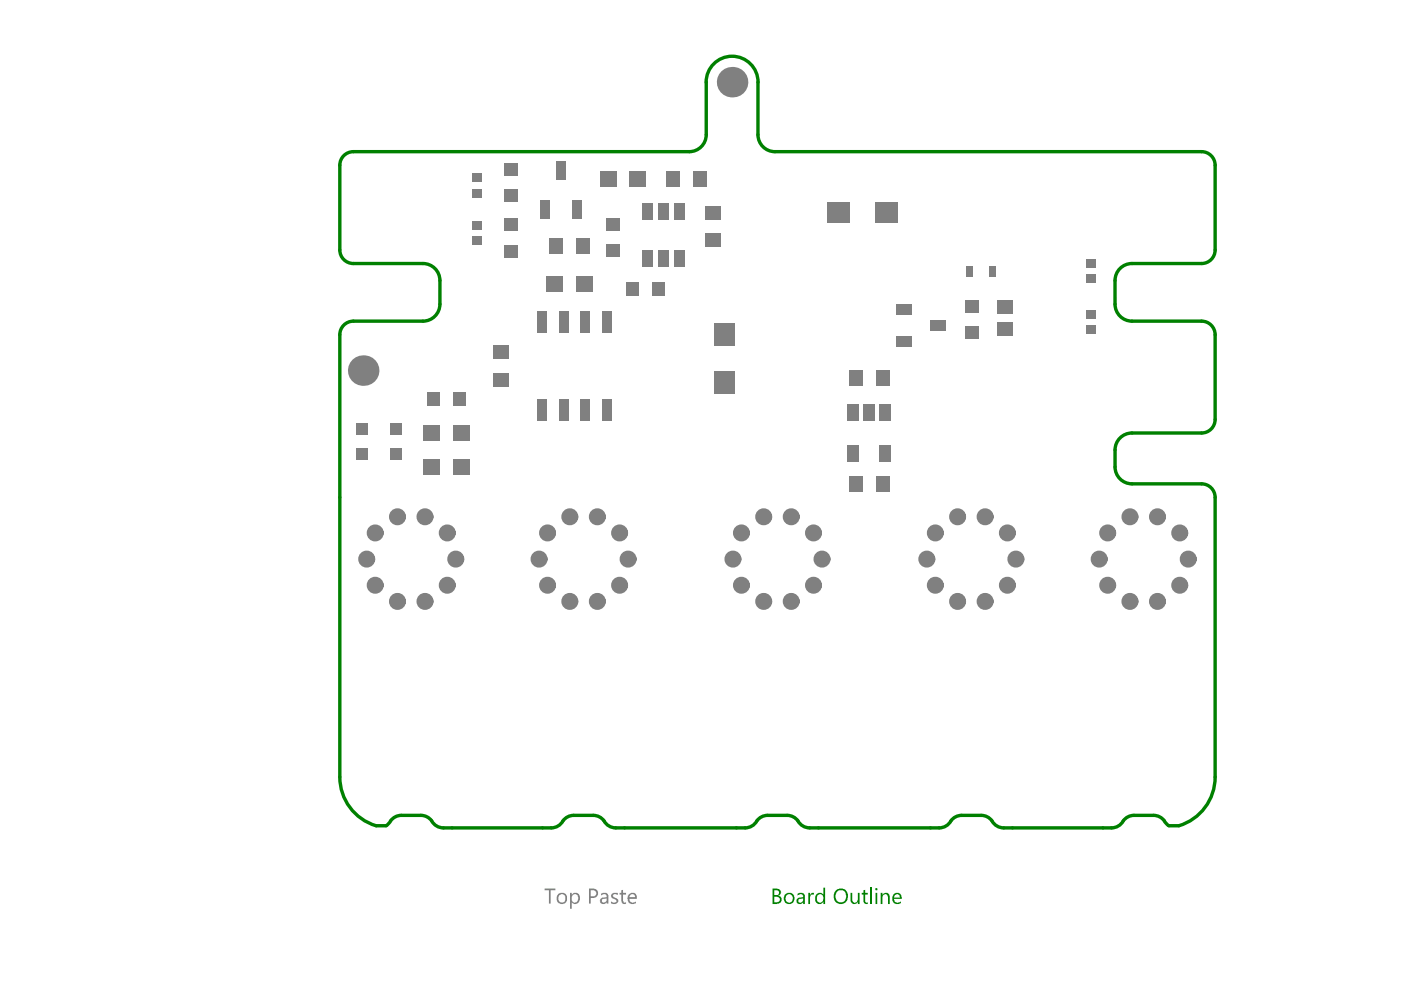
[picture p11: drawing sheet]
<svg xmlns="http://www.w3.org/2000/svg" width="297mm" height="210mm" viewBox="0 0 297 210" stroke-linecap="round" stroke-linejoin="round" font-family="sans-serif">
<g fill="none" stroke="#008000" stroke-width=".72">
<path d="M149.7 17.4v11.2M160.7 17.4v11.2M72 35v18M74.9 32.2h71.2M164.3 32.2h90.5M257.6 35v18M74.9 55.9h14.8M93.3 59.5v5M236.4 59.5v5M240 55.9h14.8M72 71v93.8M74.9 68.1h14.8"/>
<path d="M240 68.1h14.8M257.6 71v17.9M236.4 95.4v3.6M240 91.8h14.8M240 102.6h14.8M257.6 105.5v59.3M79.7 175.1h2.2M85.1 172.9h4.1M94 175.5h22.9M121.6 172.9h4.2M130.6 175.5h27.4M162.8 172.9h4.1"/>
<path d="M171.7 175.5h27.4M203.9 172.9h4.1M212.8 175.5h22.9M240.4 172.9h4.2M247.8 175.1h2.1"/>
</g>
<g fill="#008000">
<path d="M171.4 189.3h.3v.6l.4-.6h.5v.4a.63 .63 0 0 0-.7 .1 .63 .63 0 0 0-.2 .7v1.2h-.3z"/>
<path d="M180.3 189.3h.4v1.4a.61 .61 0 0 0 .6 .7 .61 .61 0 0 0 .6-.7v-1.4h.3v2.4h-.3v-.4a.86 .86 0 0 1-1.1 .3 .86 .86 0 0 1-.5-.9z"/>
<path d="M183.1 188.8l.3-.1v.6h.6v.4h-.6v1.3a.37 .37 0 0 0 .6 .3v.4h-.5l-.4-.5v-1.5h-.4v-.4h.4z"/>
<path d="M164.2 188.8v1h.3a.37 .37 0 0 0 .6-.3l.1-.1a.46 .46 0 0 0-.4-.6zM164.2 190.1v1.2h.6a.6 .6 0 0 0 .6-.7 .6 .6 0 0 0-.8-.5zM163.8 188.4h.9a.76 .76 0 0 1 .8 .6 .76 .76 0 0 1-.4 .9h-.1a.83 .83 0 0 1 .7 1 .83 .83 0 0 1-.9 .7l-1 .1z"/>
<path d="M166.7 189.9a.99 .99 0 0 0 .7 1.5 .9 .9 0 0 0 .7-1.1 .9 .9 0 0 0-1.2-.6zM166.4 189.8a1.18 1.18 0 0 1 1.6-.2 1.18 1.18 0 0 1 .1 1.7 1.18 1.18 0 0 1-1.7 0 1.42 1.42 0 0 1 0-1.5z"/>
<path d="M169.3 190.8a.45 .45 0 0 0 .2 .6 .45 .45 0 0 0 .6-.3l.2-.2v-.4l-.8 .1zM169.1 189.5h.1a.89 .89 0 0 1 .9-.1 .89 .89 0 0 1 .5 .7v1.6h-.3v-.4a.77 .77 0 0 1-.9 .4 .77 .77 0 0 1-.6-.8l.1-.2 .5-.4 .9-.1a.46 .46 0 0 0-.4-.6l-.8 .3z"/>
<path d="M173 189.7a1.01 1.01 0 0 1 1.6 0v-1.5h.3v3.5h-.3v-.5a.98 .98 0 0 1-1.3 .4 .98 .98 0 0 1-.5-1.3zM173.3 189.9v.1a.78 .78 0 0 0 0 1.1 .78 .78 0 0 0 1.1 0l.2-.9a.75 .75 0 0 0-1.3-.3z"/>
<path d="M177.3 189.2a1.35 1.35 0 0 0 .9 2.1 1.21 1.21 0 0 0 1.1-1.6 1.1 1.1 0 0 0-.8-1 1.1 1.1 0 0 0-1.2 .5zM177.1 188.8a1.59 1.59 0 0 1 2.1-.1 1.59 1.59 0 0 1 .5 2 1.54 1.54 0 0 1-2 .8 1.54 1.54 0 0 1-.8-2z"/>
</g>
<path d="M184.7 188.2v3.5" fill="none" stroke="#008000" stroke-width=".37"/>
<g fill="#008000">
<path d="M186.7 189.3h.4v.5a.82 .82 0 0 1 1-.5 .82 .82 0 0 1 .5 .9v1.5h-.3v-1.4a.57 .57 0 0 0-.3-.6 .57 .57 0 0 0-.7 .2l-.2 .2v1.6h-.4z"/>
<path d="M185.6 188.5a.22 .22 0 0 1 .4 0 .22 .22 0 0 1-.4 0zM185.6 189.3h.4v2.4h-.4z"/>
<path d="M189.7 189.8l-.1 .5h1.2a.64 .64 0 0 0-.3-.6 .64 .64 0 0 0-.7 .1zM189.4 189.7a1.06 1.06 0 0 1 1.2-.3 1.06 1.06 0 0 1 .6 1.2h-1.6a.84 .84 0 0 0 .4 .7 .84 .84 0 0 0 .9-.1l.1-.1-.1 .4a1.14 1.14 0 0 1-1.5-.1 1.14 1.14 0 0 1 0-1.5z"/>
</g>
<g fill="none" stroke="#008000" stroke-width=".72">
<path d="M149.7 17.4a5.5 5.5 0 0 1 5.5-5.5 5.5 5.5 0 0 1 5.5 5.5M74.9 32.2a2.88 2.88 0 0 0-2.9 2.8M149.7 28.6a3.6 3.6 0 0 1-3.6 3.6M160.7 28.6a3.6 3.6 0 0 0 3.6 3.6M254.8 32.2a2.88 2.88 0 0 1 2.8 2.8M72 53a2.88 2.88 0 0 0 2.9 2.9M89.7 55.9a3.6 3.6 0 0 1 3.6 3.6M240 55.9a3.6 3.6 0 0 0-3.6 3.6M257.6 53a2.88 2.88 0 0 1-2.8 2.9M74.9 68.1a2.88 2.88 0 0 0-2.9 2.9M93.3 64.5a3.6 3.6 0 0 1-3.6 3.6M236.4 64.5a3.6 3.6 0 0 0 3.6 3.6"/>
<path d="M254.8 68.1a2.88 2.88 0 0 1 2.8 2.9M236.4 99a3.6 3.6 0 0 0 3.6 3.6M240 91.8a3.6 3.6 0 0 0-3.6 3.6M257.6 88.9a2.88 2.88 0 0 1-2.8 2.9M254.8 102.6a2.88 2.88 0 0 1 2.8 2.9M72 164.8a10.8 10.8 0 0 0 7.7 10.3M85.1 172.9a3.1 3.1 0 0 0-2.7 1.7l-.5 .5M89.2 172.9l1.3 .3 1 .9a2.82 2.82 0 0 0 2.5 1.4M121.6 172.9l-1.2 .3-1 .9a2.82 2.82 0 0 1-2.5 1.4M125.8 172.9l1.3 .3 1 .9a2.82 2.82 0 0 0 2.5 1.4M162.8 172.9l-1.3 .3-1 .9a2.82 2.82 0 0 1-2.5 1.4M166.9 172.9l1.3 .3 1 .9a2.83 2.83 0 0 0 2.5 1.4"/>
<path d="M203.9 172.9l-1.3 .3-1 .9a2.82 2.82 0 0 1-2.5 1.4M208 172.9l1.3 .3 1 .9a2.82 2.82 0 0 0 2.5 1.4M240.4 172.9l-1.3 .3-1 .9a2.82 2.82 0 0 1-2.4 1.4M244.6 172.9a3.1 3.1 0 0 1 2.7 1.7l.5 .5M257.6 164.8a10.8 10.8 0 0 1-7.7 10.3"/>
</g>
<g fill="#808080">
<path d="M115.5 188.4h2.3v.4h-1.1v2.8h-.3v-2.8h-.9z"/>
<path d="M129.6 189.6a1.37 1.37 0 0 1 1.4-.2l-.1 .4a.61 .61 0 0 0-1 .1l.5 .4a.7 .7 0 0 1 .6 .5 .7 .7 0 0 1-.3 .8h-1.1l-.1-.5a.67 .67 0 0 0 1.2-.2l-.2-.2a.81 .81 0 0 1-.9-1z"/>
<path d="M131.7 188.8l.4-.1v.6h.6v.4h-.6v1.3l.3 .4 .3-.1v.3a.69 .69 0 0 1-1-.6v-1.3h-.3v-.4h.3z"/>
<path d="M118.5 189.9a.9 .9 0 0 0 0 1.1 .9 .9 0 0 0 1 .3 .94 .94 0 0 0 .4-1.1 .94 .94 0 0 0-1-.6zM117.9 190.5a1.2 1.2 0 0 1 2.4 0 1.2 1.2 0 0 1-2.4 0z"/>
<path d="M120.9 189.3h.3v.5a.97 .97 0 0 1 1.3-.4 .97 .97 0 0 1 .5 1.2v.1a1.06 1.06 0 0 1-1.6 .8l-.2-.2v1.4h-.3zM121.4 189.8l-.2 .3v.6a.69 .69 0 0 0 .7 .7 .69 .69 0 0 0 .7-.7 .76 .76 0 0 0-.2-.8 .76 .76 0 0 0-.7-.2z"/>
<path d="M125.2 188.8v1.2h.5a.65 .65 0 0 0 .7-.6 .65 .65 0 0 0-.7-.6zM124.9 188.4h1a1.01 1.01 0 0 1 .9 1.1 1.01 1.01 0 0 1-1.2 .9h-.4v1.2h-.3z"/>
<path d="M127.6 190.7v.1a.48 .48 0 0 0 .3 .6 .48 .48 0 0 0 .6-.4l.1-.5zM127.4 189.5a.92 .92 0 0 1 1-.2 .92 .92 0 0 1 .6 .7v1.6h-.4v-.3a.73 .73 0 0 1-1.2 .2 .73 .73 0 0 1 .3-1.2l.9-.1a.37 .37 0 0 0-.3-.5l-.4-.1-.5 .3z"/>
<path d="M133.6 189.9l-.1 .3h1.2a.61 .61 0 0 0-.5-.6 .61 .61 0 0 0-.6 .3zM133.3 189.7a.99 .99 0 0 1 1.3-.4 .99 .99 0 0 1 .4 1.3h-1.5a.79 .79 0 0 0 .5 .7 .79 .79 0 0 0 .8-.2v.4a1.17 1.17 0 0 1-1.4-.1 1.17 1.17 0 0 1-.3-1.4z"/>
</g>
<g fill="none" stroke="#808080" stroke-width="1.8">
<circle cx="77.8" cy="118.5" r=".9"/>
<circle cx="79.6" cy="113" r=".9"/>
<circle cx="84.3" cy="109.6" r=".9"/>
<circle cx="90.1" cy="109.6" r=".9"/>
<circle cx="94.8" cy="113" r=".9"/>
<circle cx="96.6" cy="118.5" r=".9"/>
<circle cx="114.3" cy="118.5" r=".9"/>
<circle cx="116.1" cy="113" r=".9"/>
<circle cx="120.8" cy="109.6" r=".9"/>
<circle cx="126.6" cy="109.6" r=".9"/>
<circle cx="131.4" cy="113" r=".9"/>
<circle cx="133.2" cy="118.5" r=".9"/>
<circle cx="155.4" cy="118.5" r=".9"/>
<circle cx="157.2" cy="113" r=".9"/>
<circle cx="161.9" cy="109.6" r=".9"/>
<circle cx="167.8" cy="109.6" r=".9"/>
<circle cx="172.5" cy="113" r=".9"/>
<circle cx="174.3" cy="118.5" r=".9"/>
<circle cx="196.5" cy="118.5" r=".9"/>
<circle cx="198.3" cy="113" r=".9"/>
<circle cx="203" cy="109.6" r=".9"/>
<circle cx="208.9" cy="109.6" r=".9"/>
<circle cx="213.6" cy="113" r=".9"/>
<circle cx="215.4" cy="118.5" r=".9"/>
<circle cx="233" cy="118.5" r=".9"/>
<circle cx="234.9" cy="113" r=".9"/>
<circle cx="239.6" cy="109.6" r=".9"/>
<circle cx="245.4" cy="109.6" r=".9"/>
<circle cx="250.1" cy="113" r=".9"/>
<circle cx="251.9" cy="118.5" r=".9"/>
<circle cx="79.6" cy="124.1" r=".9"/>
<circle cx="84.3" cy="127.5" r=".9"/>
<circle cx="90.1" cy="127.5" r=".9"/>
<circle cx="94.8" cy="124.1" r=".9"/>
<circle cx="116.1" cy="124.1" r=".9"/>
<circle cx="120.8" cy="127.5" r=".9"/>
<circle cx="126.6" cy="127.5" r=".9"/>
<circle cx="131.4" cy="124.1" r=".9"/>
<circle cx="157.2" cy="124.1" r=".9"/>
<circle cx="161.9" cy="127.5" r=".9"/>
<circle cx="167.8" cy="127.5" r=".9"/>
<circle cx="172.5" cy="124.1" r=".9"/>
<circle cx="198.3" cy="124.1" r=".9"/>
<circle cx="203" cy="127.5" r=".9"/>
<circle cx="208.9" cy="127.5" r=".9"/>
<circle cx="213.6" cy="124.1" r=".9"/>
<circle cx="234.9" cy="124.1" r=".9"/>
<circle cx="239.6" cy="127.5" r=".9"/>
<circle cx="245.4" cy="127.5" r=".9"/>
<circle cx="250.1" cy="124.1" r=".9"/>
</g>
<g fill="#808080">
<path d="M100.1 50.2h2.1v1.7h-2.1z" fill-rule="evenodd"/>
<path d="M100.1 46.9h2.1v1.8h-2.1z" fill-rule="evenodd"/>
<path d="M151.4 78.7h4.3v4.7h-4.3z" fill-rule="evenodd"/>
<path d="M151.4 68.6h4.3v4.8h-4.3z" fill-rule="evenodd"/>
<path d="M114 66.1h1.9v4.5h-1.9z" fill-rule="evenodd"/>
<path d="M118.5 66.1h2v4.5h-2z" fill-rule="evenodd"/>
<path d="M123.1 66.1h2v4.5h-2z" fill-rule="evenodd"/>
<path d="M127.7 66.1h1.9v4.5h-1.9z" fill-rule="evenodd"/>
<path d="M127.7 84.6h1.9v4.5h-1.9z" fill-rule="evenodd"/>
<path d="M123.1 84.6h2v4.5h-2z" fill-rule="evenodd"/>
<path d="M118.5 84.6h2v4.5h-2z" fill-rule="evenodd"/>
<path d="M114 84.6h1.9v4.5h-1.9z" fill-rule="evenodd"/>
<path d="M104.5 79h3.3v2.9h-3.3z" fill-rule="evenodd"/>
<path d="M104.5 73.3h3.3v2.9h-3.3z" fill-rule="evenodd"/>
<path d="M186.4 94.3h2.5v3.6h-2.5z" fill-rule="evenodd"/>
<path d="M179.6 94.3h2.5v3.6h-2.5z" fill-rule="evenodd"/>
<path d="M179.6 85.7h2.5v3.6h-2.5z" fill-rule="evenodd"/>
<path d="M183 85.7h2.5v3.6h-2.5z" fill-rule="evenodd"/>
<path d="M186.4 85.7h2.5v3.6h-2.5z" fill-rule="evenodd"/>
<path d="M185.4 42.9h4.9v4.3h-4.9z" fill-rule="evenodd"/>
<path d="M175.4 42.9h4.7v4.3h-4.7z" fill-rule="evenodd"/>
<path d="M185.7 101h2.9v3.2h-2.9z" fill-rule="evenodd"/>
<path d="M179.9 101h2.9v3.2h-2.9z" fill-rule="evenodd"/>
<path d="M185.8 78.5h2.9v3.2h-2.9z" fill-rule="evenodd"/>
<path d="M180.1 78.5h2.8v3.2h-2.8z" fill-rule="evenodd"/>
<path d="M141.3 36.4h2.9v3.2h-2.9z" fill-rule="evenodd"/>
<path d="M147 36.4h2.9v3.2h-2.9z" fill-rule="evenodd"/>
<path d="M142.9 43h2.2v3.6h-2.2z" fill-rule="evenodd"/>
<path d="M139.5 43h2.2v3.6h-2.2z" fill-rule="evenodd"/>
<path d="M136.1 43h2.2v3.6h-2.2z" fill-rule="evenodd"/>
<path d="M136.1 52.9h2.2v3.6h-2.2z" fill-rule="evenodd"/>
<path d="M139.5 52.9h2.2v3.6h-2.2z" fill-rule="evenodd"/>
<path d="M142.9 52.9h2.2v3.6h-2.2z" fill-rule="evenodd"/>
<path d="M116.5 50.5h2.8v3.2h-2.8z" fill-rule="evenodd"/>
<path d="M122.2 50.5h2.9v3.2h-2.9z" fill-rule="evenodd"/>
<path d="M149.6 43.7h3.2v2.8h-3.2z" fill-rule="evenodd"/>
<path d="M149.6 49.4h3.2v2.9h-3.2z" fill-rule="evenodd"/>
<path d="M114.5 42.5h2v3.9h-2z" fill-rule="evenodd"/>
<path d="M121.4 42.5h2v3.9h-2z" fill-rule="evenodd"/>
<path d="M117.9 34.3h2.1v3.9h-2.1z" fill-rule="evenodd"/>
<path d="M230.3 58.2h2.1v1.8h-2.1z" fill-rule="evenodd"/>
<path d="M230.3 55h2.1v1.7h-2.1z" fill-rule="evenodd"/>
<path d="M230.3 65.8h2.1v1.7h-2.1z" fill-rule="evenodd"/>
<path d="M230.3 69h2.1v1.8h-2.1z" fill-rule="evenodd"/>
<path d="M100.1 40.1h2.1v1.7h-2.1z" fill-rule="evenodd"/>
<path d="M100.1 36.9h2.1v1.7h-2.1z" fill-rule="evenodd"/>
<path d="M115.9 58.5h3.5v3.3h-3.5z" fill-rule="evenodd"/>
<path d="M122.2 58.5h3.5v3.3h-3.5z" fill-rule="evenodd"/>
<path d="M133.5 36.4h3.5v3.3h-3.5z" fill-rule="evenodd"/>
<path d="M127.2 36.4h3.5v3.3h-3.5z" fill-rule="evenodd"/>
<path d="M106.9 46.3h2.9v2.8h-2.9z" fill-rule="evenodd"/>
<path d="M106.9 51.9h2.9v2.7h-2.9z" fill-rule="evenodd"/>
<path d="M89.8 97.4h3.5v3.2h-3.5z" fill-rule="evenodd"/>
<path d="M96.1 97.4h3.5v3.2h-3.5z" fill-rule="evenodd"/>
<path d="M89.8 90.2h3.5v3.3h-3.5z" fill-rule="evenodd"/>
<path d="M96.1 90.2h3.5v3.3h-3.5z" fill-rule="evenodd"/>
<path d="M204.8 56.6h1.4v2.1h-1.4z" fill-rule="evenodd"/>
<path d="M209.8 56.6h1.4v2.1h-1.4z" fill-rule="evenodd"/>
<path d="M96.1 83.2h2.8v2.9h-2.8z" fill-rule="evenodd"/>
<path d="M90.6 83.2h2.7v2.9h-2.7z" fill-rule="evenodd"/>
<path d="M106.9 40.1h2.9v2.8h-2.9z" fill-rule="evenodd"/>
<path d="M106.9 34.6h2.9v2.7h-2.9z" fill-rule="evenodd"/>
<path d="M82.7 95h2.5v2.6h-2.5z" fill-rule="evenodd"/>
<path d="M82.7 89.7h2.5v2.5h-2.5z" fill-rule="evenodd"/>
<path d="M128.6 46.3h2.9v2.7h-2.9z" fill-rule="evenodd"/>
<path d="M128.6 51.8h2.9v2.8h-2.9z" fill-rule="evenodd"/>
<path d="M138.2 59.8h2.7v2.9h-2.7z" fill-rule="evenodd"/>
<path d="M132.6 59.8h2.8v2.9h-2.8z" fill-rule="evenodd"/>
<path d="M75.5 89.7h2.5v2.5h-2.5z" fill-rule="evenodd"/>
<path d="M75.5 95h2.5v2.6h-2.5z" fill-rule="evenodd"/>
<path d="M211.5 68.2h3.3v2.9h-3.3z" fill-rule="evenodd"/>
<path d="M211.5 63.6h3.3v2.9h-3.3z" fill-rule="evenodd"/>
<path d="M204.6 69.2h2.9v2.7h-2.9z" fill-rule="evenodd"/>
<path d="M204.6 63.6h2.9v2.7h-2.9z" fill-rule="evenodd"/>
<path d="M190 64.5h3.3v2.1h-3.3z" fill-rule="evenodd"/>
<path d="M190 71.3h3.3v2.1h-3.3z" fill-rule="evenodd"/>
<path d="M197.2 67.9h3.2v2.1h-3.2z" fill-rule="evenodd"/>
</g>
<g fill="#808080">
<circle cx="77" cy="78.6" r="3.2"/>
<circle cx="155.2" cy="17.4" r="3.2"/>
</g>
</svg>
